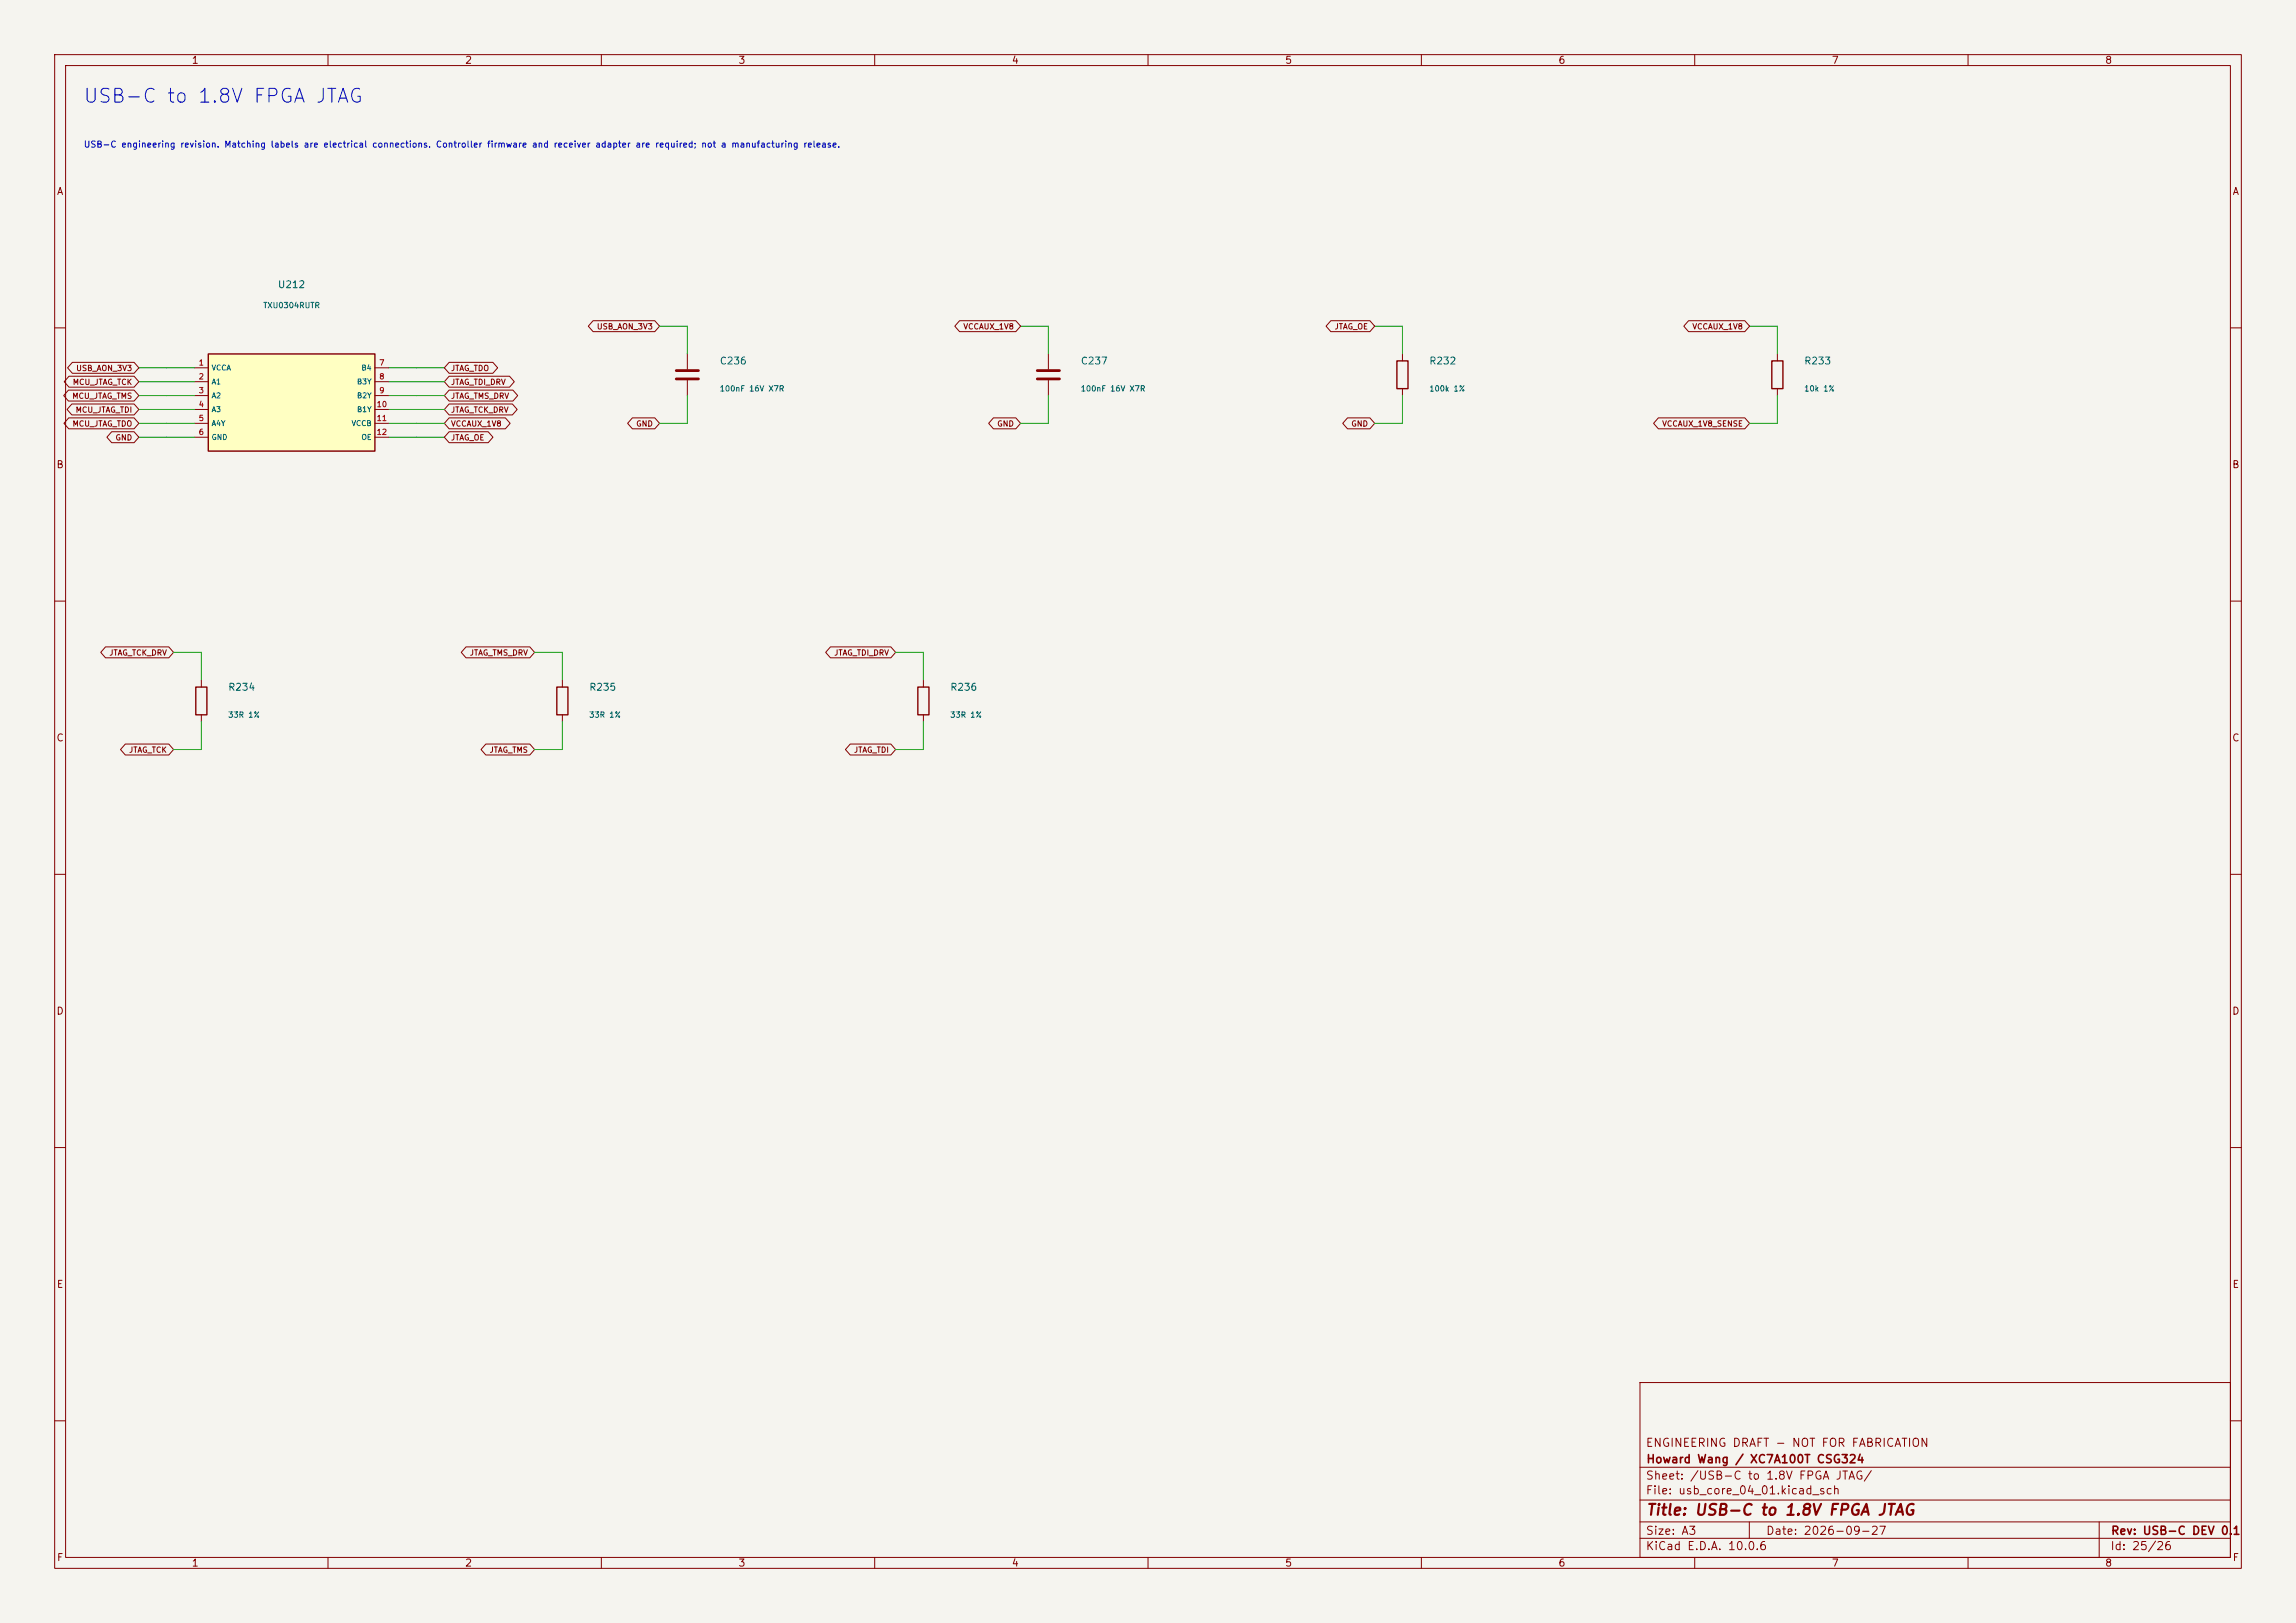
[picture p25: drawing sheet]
<svg xmlns="http://www.w3.org/2000/svg" width="420mm" height="297mm" viewBox="0 0 420 297" stroke-linecap="round" stroke-linejoin="round" font-family="sans-serif">
<defs><g id="words">
<text font-size="2.5" fill="#0000c2" x="15.1" y="19.5">USB-C to 1.8V FPGA JTAG</text>
<text font-size="2" fill="#840000" x="301" y="277.8">Title: USB-C to 1.8V FPGA JTAG</text>
<g font-size="1.5" fill="#840000">
<text x="300.9" y="265.1">ENGINEERING DRAFT - NOT FOR FABRICATION</text>
<text x="301" y="268.1">Howard Wang / XC7A100T CSG324</text>
<text x="300.9" y="273.8">File: usb_core_04_01.kicad_sch</text>
<text x="300.9" y="271.1">Sheet: /USB-C to 1.8V FPGA JTAG/</text>
<text x="300.9" y="281.2">Size: A3</text>
<text x="322.9" y="281.2">Date: 2026-09-27</text>
<text x="386" y="281.2">Rev: USB-C DEV 0.1</text>
<text x="300.9" y="284">KiCad E.D.A. 10.0.6</text>
<text x="385.9" y="284">Id: 25/26</text>
</g>
<g font-size="1.3" fill="#840000">
<text x="35" y="12">1</text>
<text x="85" y="12">2</text>
<text x="135" y="12">3</text>
<text x="185" y="12">4</text>
<text x="235" y="12">5</text>
<text x="285" y="12">6</text>
<text x="335" y="12">7</text>
<text x="385" y="12">8</text>
<text x="10.3" y="36">A</text>
<text x="408.3" y="36">A</text>
<text x="10.2" y="86">B</text>
<text x="408.2" y="86">B</text>
<text x="10.2" y="136">C</text>
<text x="408.2" y="136">C</text>
<text x="10.2" y="186">D</text>
<text x="408.2" y="186">D</text>
<text x="10.3" y="236">E</text>
<text x="408.3" y="236">E</text>
<text x="10.3" y="286">F</text>
<text x="35" y="287">1</text>
<text x="85" y="287">2</text>
<text x="135" y="287">3</text>
<text x="185" y="287">4</text>
<text x="235" y="287">5</text>
<text x="285" y="287">6</text>
<text x="335" y="287">7</text>
<text x="385" y="287">8</text>
<text x="408.3" y="286">F</text>
</g>
<g font-size="1.3" fill="#006464">
<text x="50.7" y="53">U212</text>
<text x="131.6" y="67">C236</text>
<text x="197.6" y="67">C237</text>
<text x="261.4" y="67">R232</text>
<text x="329.9" y="67">R233</text>
<text x="41.6" y="126.7">R234</text>
<text x="107.7" y="126.7">R235</text>
<text x="173.7" y="126.7">R236</text>
</g>
<text font-size="1.1" fill="#0000c2" x="15.2" y="27.3">USB-C engineering revision. Matching labels are electrical connections. Controller firmware and receiver adapter are required; not a manufacturing release.</text>
<g font-size="1" fill="#006464">
<text x="48" y="56.6">TXU0304RUTR</text>
<text x="38.6" y="68">VCCA</text>
<text x="38.6" y="70.6">A1</text>
<text x="65.2" y="70.6">B3Y</text>
<text x="66" y="68">B4</text>
<text x="131.6" y="71.9">100nF 16V X7R</text>
<text x="197.6" y="71.9">100nF 16V X7R</text>
<text x="261.4" y="71.9">100k 1%</text>
<text x="329.9" y="71.9">10k 1%</text>
<text x="38.6" y="73.1">A2</text>
<text x="38.6" y="75.6">A3</text>
<text x="65.2" y="73.1">B2Y</text>
<text x="65.2" y="75.6">B1Y</text>
<text x="38.6" y="78.2">A4Y</text>
<text x="38.6" y="80.7">GND</text>
<text x="64.2" y="78.2">VCCB</text>
<text x="66" y="80.7">OE</text>
<text x="41.6" y="131.6">33R 1%</text>
<text x="107.7" y="131.6">33R 1%</text>
<text x="173.7" y="131.6">33R 1%</text>
</g>
<g font-size="1" fill="#840000">
<text x="109.1" y="60.5">USB_AON_3V3</text>
<text x="176.1" y="60.5">VCCAUX_1V8</text>
<text x="244" y="60.5">JTAG_OE</text>
<text x="309.5" y="60.5">VCCAUX_1V8</text>
<text x="13.2" y="70.7">MCU_JTAG_TCK</text>
<text x="13.8" y="68.1">USB_AON_3V3</text>
<text x="82.4" y="70.7">JTAG_TDI_DRV</text>
<text x="82.4" y="68.1">JTAG_TDO</text>
<text x="13.1" y="73.2">MCU_JTAG_TMS</text>
<text x="13.7" y="75.8">MCU_JTAG_TDI</text>
<text x="82.4" y="75.8">JTAG_TCK_DRV</text>
<text x="82.4" y="73.2">JTAG_TMS_DRV</text>
<text x="13.2" y="78.3">MCU_JTAG_TDO</text>
<text x="21" y="80.8">GND</text>
<text x="82.4" y="80.8">JTAG_OE</text>
<text x="82.4" y="78.3">VCCAUX_1V8</text>
<text x="116.3" y="78.3">GND</text>
<text x="182.3" y="78.3">GND</text>
<text x="247.1" y="78.3">GND</text>
<text x="304" y="78.3">VCCAUX_1V8_SENSE</text>
<text x="19.9" y="120.2">JTAG_TCK_DRV</text>
<text x="85.8" y="120.2">JTAG_TMS_DRV</text>
<text x="152.5" y="120.2">JTAG_TDI_DRV</text>
<text x="23.5" y="138">JTAG_TCK</text>
<text x="89.5" y="138">JTAG_TMS</text>
<text x="156.1" y="138">JTAG_TDI</text>
</g>
<g font-size="1" fill="#a90000">
<text x="36.3" y="67.1">1</text>
<text x="36.3" y="69.7">2</text>
<text x="69.3" y="67.1">7</text>
<text x="69.3" y="69.7">8</text>
<text x="36.3" y="72.2">3</text>
<text x="36.3" y="74.7">4</text>
<text x="36.3" y="77.3">5</text>
<text x="68.8" y="74.7">10</text>
<text x="68.8" y="77.3">11</text>
<text x="69.3" y="72.2">9</text>
<text x="36.3" y="79.8">6</text>
<text x="68.8" y="79.8">12</text>
</g>
</g></defs>
<path d="M0 0h420v297h-420z" fill="#f5f4ef" stroke="#f5f4ef" stroke-width=".18"/>
<g fill="none" stroke="#840000" stroke-width=".18">
<path d="M10 10h400v277h-400zM12 12h396v273h-396zM60 10v2M110 10v2M160 10v2M210 10v2M260 10v2M310 10v2M360 10v2M10 60h2M125.7 64.8v2.8M125.7 69.6v2.8"/>
<path d="M256.5 64.8v1.2M256.5 71.1v1.3M325.1 64.8v1.2M325.1 71.1v1.3M408 60h2M10 110h2M408 110h2M36.8 124.5v1.2M36.8 130.8v1.3M102.9 124.5v1.2M102.9 130.8v1.3M10 160h2"/>
<path d="M408 160h2M10 210h2M408 210h2M300 253h108v32h-108zM10 260h2M300 278.5h108M300 274.5h108M300 268.5h108M320 278.5v3M384 278.5v6.5M408 260h2M60 285v2"/>
<path d="M110 285v2M160 285v2M210 285v2M260 285v2M300 281.5h108M310 285v2M360 285v2"/>
</g>
<path d="M123.7 67.8h4.1M123.7 69.3h4.1" fill="none" stroke="#840000" stroke-width=".51"/>
<path d="M255.5 66h2.1v5.1h-2.1zM324.1 66h2v5.1h-2zM35.8 125.7h2v5.1h-2zM101.9 125.7h2v5.1h-2z" fill="none" stroke="#840000" stroke-width=".25"/>
<path d="M38.1 64.8h30.5v17.8h-30.5z" fill="#ffffc2"/>
<path d="M38.1 64.8h30.5v17.8h-30.5zM167.9 125.7h2v5.1h-2z" fill="none" stroke="#840000" stroke-width=".25"/>
<g fill="none" stroke="#840000" stroke-width=".18">
<path d="M108.5 58.7h11.3l.8 1-.8 1h-11.3l-.9-1zM175.5 58.7h10.3l.9 1-.9 1h-10.3l-.8-1zM243.4 58.7h7.2l.9 1-.9 1h-7.2l-.8-1zM308.9 58.7h10.3l.8 1-.8 1h-10.3l-.9-1zM12.5 71.4h12l.9 1-.9 1h-12l-.9-1zM12.6 76.5h11.9l.9 1-.9 1h-11.9l-.9-1zM12.6 68.8h11.9l.9 1.1-.9 1h-11.9l-.9-1zM13.1 73.9h11.4l.9 1-.9 1h-11.4l-.8-1zM13.2 66.3h11.3l.9 1-.9 1h-11.3l-.8-1zM20.4 79h4.1l.9 1-.9 1h-4.1l-.8-1zM35.6 67.3h2.5M35.6 69.9h2.5"/>
<path d="M35.6 72.4h2.5M35.6 74.9h2.5M35.6 77.5h2.5M68.6 67.3h2.5M68.6 69.9h2.5M68.6 72.4h2.5M68.6 74.9h2.5M68.6 77.5h2.5M82.2 79h7.1l.9 1-.9 1h-7.1l-.9-1zM82.2 76.5h10.2l.9 1-.9 1h-10.2l-.9-1zM82.2 73.9h11.5l.9 1-.9 1h-11.5l-.9-1zM82.2 71.4h11.6l.9 1-.9 1h-11.6l-.9-1z"/>
<path d="M82.2 68.8h11l.9 1.1-.9 1h-11l-.9-1zM82.2 66.3h8l.8 1-.8 1h-8l-.9-1zM115.7 76.5h4.1l.8 1-.8 1h-4.1l-.9-1zM181.7 76.5h4.1l.9 1-.9 1h-4.1l-.9-1zM191.8 64.8v2.8M191.8 69.6v2.8M246.5 76.5h4.1l.9 1-.9 1h-4.1l-.9-1zM303.4 76.5h15.8l.8 1-.8 1h-15.8l-.9-1zM35.6 80h2.5M68.6 80h2.5M19.3 118.4h11.6l.8 1-.8 1h-11.6l-.9-1zM85.2 118.4h11.7l.9 1-.9 1h-11.7l-.8-1z"/>
<path d="M151.9 118.4h11.1l.8 1-.8 1h-11.1l-.9-1zM22.9 136.2h8l.8 1-.8 1h-8l-.9-1zM88.9 136.2h8l.9 1-.9 1h-8l-.9-1zM155.5 136.2h7.5l.8 1-.8 1h-7.5l-.9-1zM168.9 124.5v1.2M168.9 130.8v1.3"/>
</g>
<path d="M189.7 67.8h4.1M189.7 69.3h4.1" fill="none" stroke="#840000" stroke-width=".51"/>
<g fill="none" stroke="#009600" stroke-width=".18">
<path d="M120.6 59.7h5.1v5.1M186.7 59.7h5.1v5.1M251.5 59.7h5v5.1M320 59.7h5.1v5.1M25.4 67.3h10.2M25.4 69.9h10.2M25.4 74.9h10.2M25.4 77.5h10.2M25.4 72.4h10.2M71.1 67.3h10.2M71.1 69.9h10.2M71.1 74.9h10.2"/>
<path d="M71.1 77.5h10.2M71.1 72.4h10.2M125.7 72.4v5.1h-5.1M191.8 72.4v5.1h-5.1M256.5 72.4v5.1h-5M325.1 72.4v5.1h-5.1M25.4 80h10.2M71.1 80h10.2M31.7 119.4h5.1v5.1M97.8 119.4h5.1v5.1M163.8 119.4h5.1v5.1M36.8 132.1v5.1h-5.1"/>
<path d="M102.9 132.1v5.1h-5.1M168.9 132.1v5.1h-5.1"/>
</g>
<use href="#words"/>
</svg>
